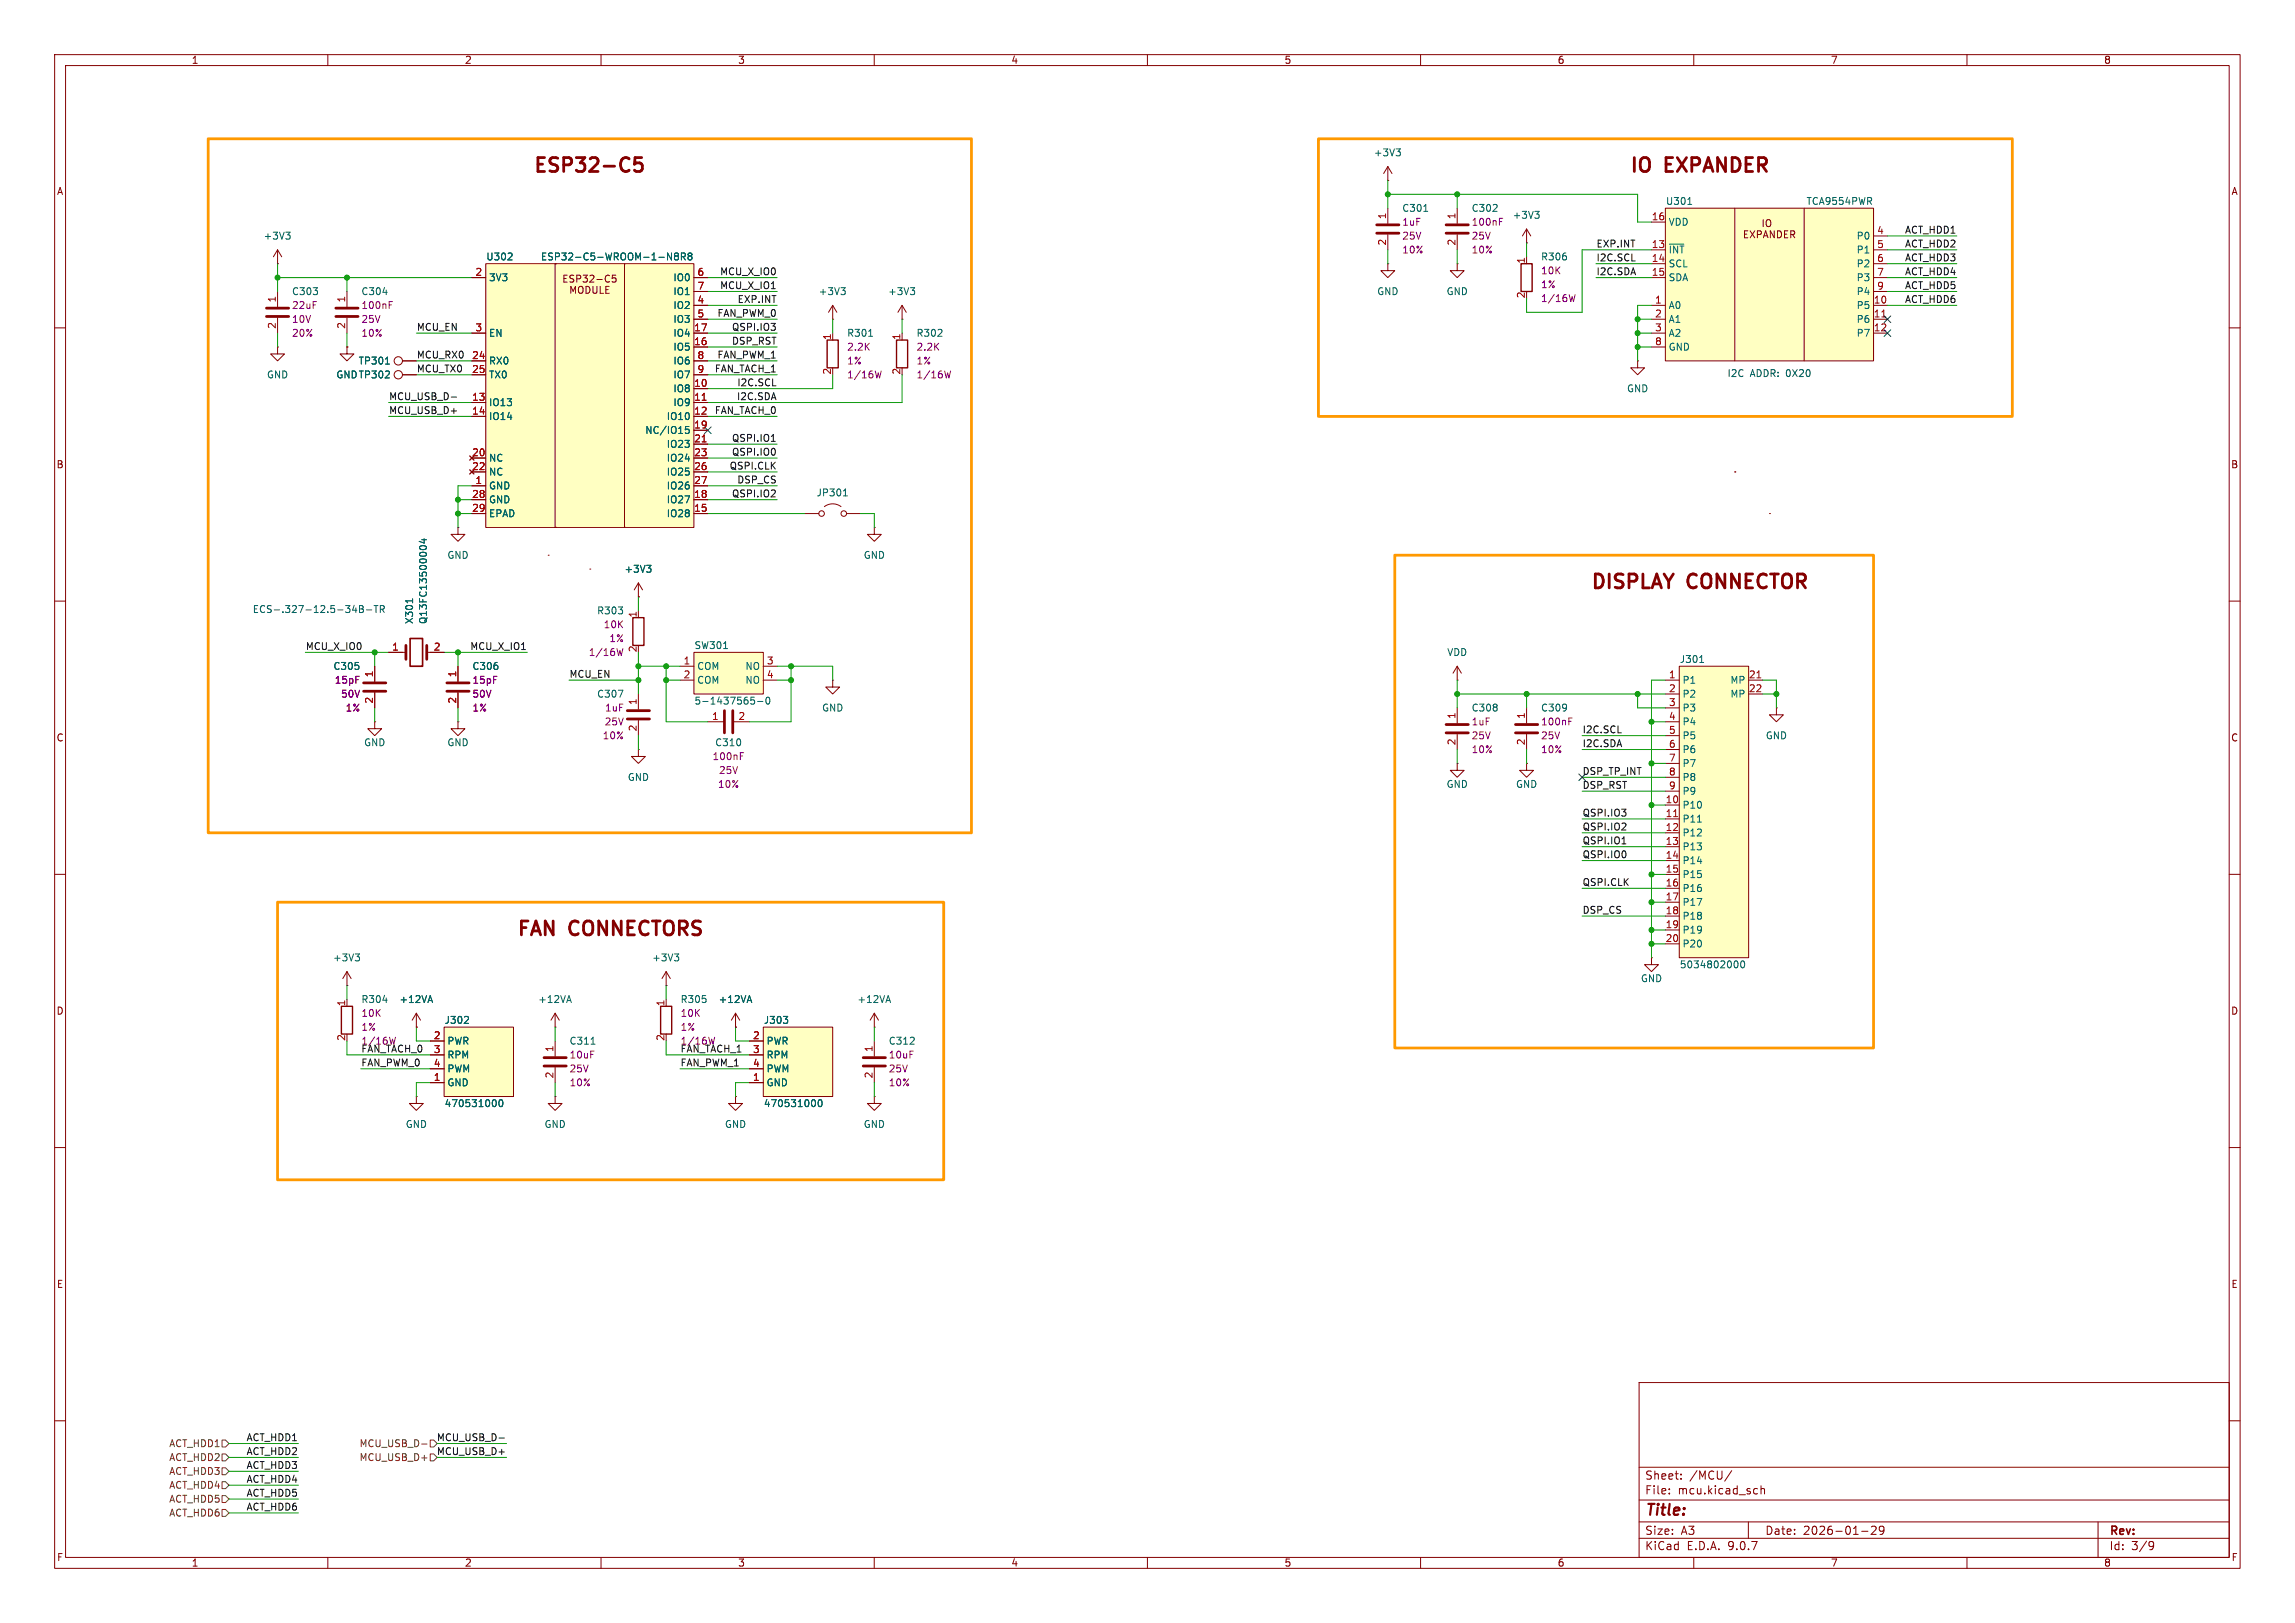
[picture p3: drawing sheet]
<svg xmlns="http://www.w3.org/2000/svg" width="297mm" height="210mm" viewBox="0 0 297 210" stroke-linecap="round" stroke-linejoin="round" font-family="sans-serif">
<defs><g id="words">
<g font-size="2.5" fill="#840000">
<text x="68.8" y="22.8">ESP32-C5</text>
<text x="210.7" y="22.8">IO</text>
<text x="215.5" y="22.8">EXPANDER</text>
<text x="205.7" y="76.7">DISPLAY</text>
<text x="218.4" y="76.7">CONNECTOR</text>
<text x="66.7" y="121.6">FAN</text>
<text x="73.7" y="121.6">CONNECTORS</text>
</g>
<text font-size="2" fill="#840000" x="212.8" y="196.5">Title:</text>
<g font-size="1.5" fill="#840000">
<text x="212.8" y="191.6">Sheet:</text>
<text x="218.6" y="191.6">/MCU/</text>
<text x="212.8" y="193.5">File:</text>
<text x="217.1" y="193.5">mcu.kicad_sch</text>
<text x="212.8" y="200.7">KiCad</text>
<text x="212.8" y="198.7">Size:</text>
<text x="217.5" y="198.7">A3</text>
<text x="218.3" y="200.7">E.D.A.</text>
<text x="223.7" y="200.7">9.0.7</text>
<text x="228.4" y="198.7">Date:</text>
<text x="233.3" y="198.7">2026-01-29</text>
<text x="272.9" y="198.9">Rev:</text>
<text x="272.9" y="200.7">Id:</text>
<text x="275.8" y="200.7">3/9</text>
</g>
<g font-size="1.3" fill="#840000">
<text x="24.7" y="8.4">1</text>
<text x="60.1" y="8.4">2</text>
<text x="95.5" y="8.4">3</text>
<text x="130.8" y="8.4">4</text>
<text x="166.2" y="8.4">5</text>
<text x="201.5" y="8.4">6</text>
<text x="236.9" y="8.4">7</text>
<text x="272.2" y="8.4">8</text>
<text x="7.3" y="25.4">A</text>
<text x="288.7" y="25.4">A</text>
<text x="226.3" y="30.2">EXPANDER</text>
<text x="7.2" y="60.7">B</text>
<text x="288.7" y="60.7">B</text>
<text x="7.2" y="96.1">C</text>
<text x="288.7" y="96.1">C</text>
<text x="7.2" y="131.4">D</text>
<text x="288.7" y="131.4">D</text>
<text x="7.3" y="166.8">E</text>
<text x="288.7" y="166.8">E</text>
<text x="7.3" y="202.1">F</text>
<text x="24.7" y="202.9">1</text>
<text x="60.1" y="202.9">2</text>
<text x="95.5" y="202.9">3</text>
<text x="130.8" y="202.9">4</text>
<text x="166.2" y="202.9">5</text>
<text x="201.5" y="202.9">6</text>
<text x="236.9" y="202.9">7</text>
<text x="272.2" y="202.9">8</text>
<text x="288.7" y="202.1">F</text>
</g>
<g font-size="1.3" fill="#006464">
<text x="177.7" y="20.4">+3V3</text>
<text x="181.4" y="27.6">C301</text>
<text x="190.4" y="27.6">C302</text>
<text x="195.7" y="28.4">+3V3</text>
<text x="215.5" y="26.7">U301</text>
<text x="215.9" y="29.3">VDD</text>
<text x="233.7" y="26.7">TCA9554PWR</text>
<text x="34.1" y="31.1">+3V3</text>
<text x="62.9" y="33.8">U302</text>
<text x="69.9" y="33.8">ESP32-C5-WROOM-1-N8R8</text>
<text x="199.4" y="33.8">R306</text>
<text x="215.9" y="32.9">~{INT}</text>
<text x="215.9" y="34.7">SCL</text>
<text x="240.2" y="31.1">P0</text>
<text x="240.2" y="32.9">P1</text>
<text x="240.2" y="34.7">P2</text>
<text x="37.7" y="38.3">C303</text>
<text x="46.7" y="38.3">C304</text>
<text x="63.2" y="36.5">3V3</text>
<text x="87.1" y="36.5">IO0</text>
<text x="87.1" y="38.3">IO1</text>
<text x="87.1" y="40.1">IO2</text>
<text x="87.1" y="41.9">IO3</text>
<text x="105.9" y="38.3">+3V3</text>
<text x="114.9" y="38.3">+3V3</text>
<text x="178.2" y="38.3">GND</text>
<text x="187.1" y="38.3">GND</text>
<text x="215.9" y="36.5">SDA</text>
<text x="215.9" y="40.1">A0</text>
<text x="215.9" y="41.9">A1</text>
<text x="240.2" y="36.5">P3</text>
<text x="240.2" y="38.3">P4</text>
<text x="240.2" y="40.1">P5</text>
<text x="240.2" y="41.9">P6</text>
<text x="46.3" y="47.3">TP301</text>
<text x="63.2" y="43.7">EN</text>
<text x="63.2" y="47.3">RX0</text>
<text x="87.1" y="43.7">IO4</text>
<text x="87.1" y="45.5">IO5</text>
<text x="87.1" y="47.3">IO6</text>
<text x="109.6" y="43.7">R301</text>
<text x="118.5" y="43.7">R302</text>
<text x="215.9" y="43.7">A2</text>
<text x="215.9" y="45.5">GND</text>
<text x="240.2" y="43.7">P7</text>
<text x="34.5" y="49.1">GND</text>
<text x="43.5" y="49.1">GNDTP302</text>
<text x="63.2" y="49.1">TX0</text>
<text x="63.2" y="52.7">IO13</text>
<text x="87.1" y="49.1">IO7</text>
<text x="87.1" y="50.9">IO8</text>
<text x="87.1" y="52.7">IO9</text>
<text x="210.5" y="50.9">GND</text>
<text x="63.2" y="54.5">IO14</text>
<text x="63.2" y="59.9">NC</text>
<text x="83.4" y="56.3">NC/IO15</text>
<text x="86.2" y="54.5">IO10</text>
<text x="86.2" y="58.1">IO23</text>
<text x="86.2" y="59.9">IO24</text>
<text x="63.2" y="61.7">NC</text>
<text x="63.2" y="63.5">GND</text>
<text x="63.2" y="65.3">GND</text>
<text x="86.2" y="61.7">IO25</text>
<text x="86.2" y="63.5">IO26</text>
<text x="86.2" y="65.3">IO27</text>
<text x="105.6" y="64.4">JP301</text>
<text x="63.2" y="67.1">EPAD</text>
<text x="86.2" y="67.1">IO28</text>
<text x="57.8" y="72.5">GND</text>
<text x="80.7" y="74.2">+3V3</text>
<text x="111.7" y="72.5">GND</text>
<text x="53.6" y="80.8" transform="rotate(-90 53.6 80.8)">X301</text>
<text x="55.4" y="80.8" transform="rotate(-90 55.4 80.8)">Q13FC13500004</text>
<text x="77.2" y="79.6">R303</text>
<text x="43.1" y="86.8">C305</text>
<text x="61.1" y="86.8">C306</text>
<text x="89.8" y="84.1">SW301</text>
<text x="90.2" y="86.8">COM</text>
<text x="90.2" y="88.6">COM</text>
<text x="96.4" y="86.8">NO</text>
<text x="96.4" y="88.6">NO</text>
<text x="187.2" y="85">VDD</text>
<text x="217.3" y="85.9">J301</text>
<text x="217.7" y="88.6">P1</text>
<text x="223.9" y="88.6">MP</text>
<text x="77.2" y="90.4">C307</text>
<text x="89.8" y="91.3">5-1437565-0</text>
<text x="106.3" y="92.2">GND</text>
<text x="190.4" y="92.2">C308</text>
<text x="199.4" y="92.2">C309</text>
<text x="217.7" y="90.4">P2</text>
<text x="217.7" y="92.2">P3</text>
<text x="217.7" y="94">P4</text>
<text x="217.7" y="95.8">P5</text>
<text x="223.9" y="90.4">MP</text>
<text x="228.4" y="95.8">GND</text>
<text x="47.1" y="96.7">GND</text>
<text x="57.8" y="96.7">GND</text>
<text x="81.2" y="101.2">GND</text>
<text x="92.5" y="96.7">C310</text>
<text x="217.7" y="97.6">P6</text>
<text x="217.7" y="99.4">P7</text>
<text x="217.7" y="101.2">P8</text>
<text x="187.1" y="102.1">GND</text>
<text x="196.1" y="102.1">GND</text>
<text x="217.7" y="103">P9</text>
<text x="217.7" y="104.8">P10</text>
<text x="217.7" y="106.6">P11</text>
<text x="217.7" y="108.4">P12</text>
<text x="217.7" y="110.2">P13</text>
<text x="217.7" y="112">P14</text>
<text x="217.7" y="113.8">P15</text>
<text x="217.7" y="115.6">P16</text>
<text x="217.7" y="117.4">P17</text>
<text x="217.7" y="119.1">P18</text>
<text x="43" y="124.5">+3V3</text>
<text x="84.3" y="124.5">+3V3</text>
<text x="217.3" y="125.4">5034802000</text>
<text x="217.7" y="120.9">P19</text>
<text x="217.7" y="122.7">P20</text>
<text x="46.7" y="129.9">R304</text>
<text x="51.6" y="129.9">+12VA</text>
<text x="69.6" y="129.9">+12VA</text>
<text x="88" y="129.9">R305</text>
<text x="92.9" y="129.9">+12VA</text>
<text x="110.9" y="129.9">+12VA</text>
<text x="212.3" y="127.2">GND</text>
<text x="57.5" y="132.6">J302</text>
<text x="57.8" y="135.3">PWR</text>
<text x="57.8" y="137.1">RPM</text>
<text x="73.6" y="135.3">C311</text>
<text x="98.8" y="132.6">J303</text>
<text x="99.1" y="135.3">PWR</text>
<text x="99.1" y="137.1">RPM</text>
<text x="115" y="135.3">C312</text>
<text x="57.5" y="143.4">470531000</text>
<text x="57.8" y="138.9">PWM</text>
<text x="57.8" y="140.7">GND</text>
<text x="98.8" y="143.4">470531000</text>
<text x="99.1" y="138.9">PWM</text>
<text x="99.1" y="140.7">GND</text>
<text x="52.4" y="146.1">GND</text>
<text x="70.4" y="146.1">GND</text>
<text x="93.7" y="146.1">GND</text>
<text x="111.7" y="146.1">GND</text>
</g>
<g font-size="1.3" fill="#a90000">
<text x="179.4" y="28.4" transform="rotate(-90 179.4 28.4)">1</text>
<text x="188.4" y="28.4" transform="rotate(-90 188.4 28.4)">1</text>
<text x="213.7" y="28.6">16</text>
<text x="61.5" y="35.7">2</text>
<text x="90.2" y="35.7">6</text>
<text x="179.4" y="31.8" transform="rotate(-90 179.4 31.8)">2</text>
<text x="188.4" y="31.8" transform="rotate(-90 188.4 31.8)">2</text>
<text x="197.4" y="34.2" transform="rotate(-90 197.4 34.2)">1</text>
<text x="213.7" y="32.1">13</text>
<text x="213.7" y="33.9">14</text>
<text x="213.7" y="35.7">15</text>
<text x="242.9" y="30.4">4</text>
<text x="242.9" y="32.1">5</text>
<text x="242.9" y="33.9">6</text>
<text x="242.9" y="35.7">7</text>
<text x="35.7" y="39.2" transform="rotate(-90 35.7 39.2)">1</text>
<text x="44.7" y="39.2" transform="rotate(-90 44.7 39.2)">1</text>
<text x="90.2" y="37.5">7</text>
<text x="90.2" y="39.3">4</text>
<text x="90.2" y="41.1">5</text>
<text x="197.4" y="38.7" transform="rotate(-90 197.4 38.7)">2</text>
<text x="214.1" y="39.3">1</text>
<text x="214.1" y="41.1">2</text>
<text x="242.4" y="39.3">10</text>
<text x="242.4" y="41.1">11</text>
<text x="242.9" y="37.5">9</text>
<text x="35.7" y="42.6" transform="rotate(-90 35.7 42.6)">2</text>
<text x="44.7" y="42.6" transform="rotate(-90 44.7 42.6)">2</text>
<text x="61" y="46.5">24</text>
<text x="61.5" y="42.9">3</text>
<text x="89.8" y="42.9">17</text>
<text x="89.8" y="44.7">16</text>
<text x="90.2" y="46.5">8</text>
<text x="107.6" y="44.1" transform="rotate(-90 107.6 44.1)">1</text>
<text x="116.6" y="44.1" transform="rotate(-90 116.6 44.1)">1</text>
<text x="214.1" y="42.9">3</text>
<text x="214.1" y="44.7">8</text>
<text x="242.4" y="42.9">12</text>
<text x="61" y="48.3">25</text>
<text x="61" y="51.9">13</text>
<text x="61" y="53.7">14</text>
<text x="89.8" y="50.1">10</text>
<text x="89.8" y="51.9">11</text>
<text x="89.8" y="53.7">12</text>
<text x="90.2" y="48.3">9</text>
<text x="107.6" y="48.5" transform="rotate(-90 107.6 48.5)">2</text>
<text x="116.6" y="48.5" transform="rotate(-90 116.6 48.5)">2</text>
<text x="61" y="59.1">20</text>
<text x="89.8" y="55.5">19</text>
<text x="89.8" y="57.3">21</text>
<text x="89.8" y="59.1">23</text>
<text x="61" y="60.9">22</text>
<text x="61" y="64.5">28</text>
<text x="61.5" y="62.7">1</text>
<text x="89.8" y="60.9">26</text>
<text x="89.8" y="62.7">27</text>
<text x="89.8" y="64.5">18</text>
<text x="61" y="66.3">29</text>
<text x="89.8" y="66.3">15</text>
<text x="82.4" y="80" transform="rotate(-90 82.4 80)">1</text>
<text x="48.3" y="87.7" transform="rotate(-90 48.3 87.7)">1</text>
<text x="50.7" y="84.2">1</text>
<text x="56.1" y="84.2">2</text>
<text x="59.1" y="87.7" transform="rotate(-90 59.1 87.7)">1</text>
<text x="82.4" y="84.5" transform="rotate(-90 82.4 84.5)">2</text>
<text x="88.4" y="86">1</text>
<text x="88.4" y="87.8">2</text>
<text x="99.2" y="86">3</text>
<text x="99.2" y="87.8">4</text>
<text x="215.9" y="87.8">1</text>
<text x="215.9" y="89.6">2</text>
<text x="226.3" y="87.8">21</text>
<text x="226.3" y="89.6">22</text>
<text x="48.3" y="91.1" transform="rotate(-90 48.3 91.1)">2</text>
<text x="59.1" y="91.1" transform="rotate(-90 59.1 91.1)">2</text>
<text x="82.4" y="94.7" transform="rotate(-90 82.4 94.7)">2</text>
<text x="82.4" y="91.3" transform="rotate(-90 82.4 91.3)">1</text>
<text x="92.1" y="93.2">1</text>
<text x="95.5" y="93.2">2</text>
<text x="188.4" y="93.1" transform="rotate(-90 188.4 93.1)">1</text>
<text x="197.4" y="93.1" transform="rotate(-90 197.4 93.1)">1</text>
<text x="215.9" y="91.4">3</text>
<text x="215.9" y="93.2">4</text>
<text x="215.9" y="95">5</text>
<text x="188.4" y="96.5" transform="rotate(-90 188.4 96.5)">2</text>
<text x="197.4" y="96.5" transform="rotate(-90 197.4 96.5)">2</text>
<text x="215.9" y="96.8">6</text>
<text x="215.9" y="98.6">7</text>
<text x="215.9" y="100.4">8</text>
<text x="215.5" y="104">10</text>
<text x="215.5" y="105.8">11</text>
<text x="215.5" y="107.6">12</text>
<text x="215.9" y="102.2">9</text>
<text x="215.5" y="109.4">13</text>
<text x="215.5" y="111.2">14</text>
<text x="215.5" y="113">15</text>
<text x="215.5" y="114.8">16</text>
<text x="215.5" y="116.6">17</text>
<text x="215.5" y="118.4">18</text>
<text x="215.5" y="120.2">19</text>
<text x="215.5" y="121.9">20</text>
<text x="44.7" y="130.3" transform="rotate(-90 44.7 130.3)">1</text>
<text x="86" y="130.3" transform="rotate(-90 86 130.3)">1</text>
<text x="44.7" y="134.8" transform="rotate(-90 44.7 134.8)">2</text>
<text x="56.1" y="134.5">2</text>
<text x="56.1" y="136.3">3</text>
<text x="71.7" y="136.2" transform="rotate(-90 71.7 136.2)">1</text>
<text x="86" y="134.8" transform="rotate(-90 86 134.8)">2</text>
<text x="97.4" y="134.5">2</text>
<text x="97.4" y="136.3">3</text>
<text x="113" y="136.2" transform="rotate(-90 113 136.2)">1</text>
<text x="56.1" y="138.1">4</text>
<text x="56.1" y="139.9">1</text>
<text x="71.7" y="139.6" transform="rotate(-90 71.7 139.6)">2</text>
<text x="97.4" y="138.1">4</text>
<text x="97.4" y="139.9">1</text>
<text x="113" y="139.6" transform="rotate(-90 113 139.6)">2</text>
</g>
<g font-size="1.3" fill="#840084">
<text x="181.4" y="29.3">1uF</text>
<text x="190.4" y="29.3">100nF</text>
<text x="181.4" y="31.1">25V</text>
<text x="181.4" y="32.9">10%</text>
<text x="190.4" y="31.1">25V</text>
<text x="190.4" y="32.9">10%</text>
<text x="199.4" y="35.6">10K</text>
<text x="37.7" y="41.9">10V</text>
<text x="37.7" y="40.1">22uF</text>
<text x="46.7" y="40.1">100nF</text>
<text x="46.7" y="41.9">25V</text>
<text x="199.4" y="37.4">1%</text>
<text x="199.4" y="39.2">1/16W</text>
<text x="37.7" y="43.7">20%</text>
<text x="46.7" y="43.7">10%</text>
<text x="109.6" y="47.3">1%</text>
<text x="109.6" y="45.5">2.2K</text>
<text x="118.5" y="47.3">1%</text>
<text x="118.5" y="45.5">2.2K</text>
<text x="109.6" y="49.1">1/16W</text>
<text x="118.5" y="49.1">1/16W</text>
<text x="78.1" y="81.4">10K</text>
<text x="78.8" y="83.2">1%</text>
<text x="43.3" y="88.6">15pF</text>
<text x="61.1" y="88.6">15pF</text>
<text x="76.1" y="85">1/16W</text>
<text x="44.1" y="90.4">50V</text>
<text x="44.7" y="92.2">1%</text>
<text x="61.1" y="92.2">1%</text>
<text x="61.1" y="90.4">50V</text>
<text x="77.9" y="95.8">10%</text>
<text x="78.2" y="94">25V</text>
<text x="78.2" y="92.2">1uF</text>
<text x="190.4" y="94">1uF</text>
<text x="190.4" y="95.8">25V</text>
<text x="199.4" y="94">100nF</text>
<text x="199.4" y="95.8">25V</text>
<text x="92.1" y="98.5">100nF</text>
<text x="93" y="100.3">25V</text>
<text x="190.4" y="97.6">10%</text>
<text x="199.4" y="97.6">10%</text>
<text x="92.9" y="102.1">10%</text>
<text x="46.7" y="131.7">10K</text>
<text x="88" y="131.7">10K</text>
<text x="46.7" y="133.5">1%</text>
<text x="73.6" y="137.1">10uF</text>
<text x="88" y="133.5">1%</text>
<text x="115" y="137.1">10uF</text>
<text x="73.6" y="138.9">25V</text>
<text x="73.6" y="140.7">10%</text>
<text x="115" y="138.9">25V</text>
<text x="115" y="140.7">10%</text>
</g>
<g font-size="1.3" fill="#0f0f0f">
<text x="93.1" y="35.7">MCU_X_IO0</text>
<text x="206.5" y="33.9">I2C.SCL</text>
<text x="206.5" y="32.1">EXP.INT</text>
<text x="206.5" y="35.7">I2C.SDA</text>
<text x="246.5" y="30.3">ACT_HDD1</text>
<text x="246.5" y="35.7">ACT_HDD4</text>
<text x="246.5" y="33.9">ACT_HDD3</text>
<text x="246.5" y="32.1">ACT_HDD2</text>
<text x="92.8" y="41.1">FAN_PWM_0</text>
<text x="93.1" y="37.5">MCU_X_IO1</text>
<text x="95.4" y="39.3">EXP.INT</text>
<text x="246.5" y="39.3">ACT_HDD6</text>
<text x="246.5" y="37.5">ACT_HDD5</text>
<text x="53.9" y="46.4">MCU_RX0</text>
<text x="53.9" y="42.9">MCU_EN</text>
<text x="92.8" y="46.4">FAN_PWM_1</text>
<text x="94.7" y="42.9">QSPI.IO3</text>
<text x="94.7" y="44.7">DSP_RST</text>
<text x="50.3" y="51.8">MCU_USB_D-</text>
<text x="50.3" y="53.6">MCU_USB_D+</text>
<text x="53.9" y="48.2">MCU_TX0</text>
<text x="92.4" y="48.2">FAN_TACH_1</text>
<text x="92.4" y="53.6">FAN_TACH_0</text>
<text x="95.3" y="51.8">I2C.SDA</text>
<text x="95.3" y="50">I2C.SCL</text>
<text x="94.7" y="59">QSPI.IO0</text>
<text x="94.7" y="57.2">QSPI.IO1</text>
<text x="94.4" y="60.8">QSPI.CLK</text>
<text x="94.7" y="64.4">QSPI.IO2</text>
<text x="95.3" y="62.6">DSP_CS</text>
<text x="39.5" y="84.2">MCU_X_IO0</text>
<text x="60.8" y="84.2">MCU_X_IO1</text>
<text x="73.6" y="87.8">MCU_EN</text>
<text x="204.7" y="94.9">I2C.SCL</text>
<text x="204.7" y="96.7">I2C.SDA</text>
<text x="204.7" y="100.3">DSP_TP_INT</text>
<text x="204.7" y="105.7">QSPI.IO3</text>
<text x="204.7" y="107.5">QSPI.IO2</text>
<text x="204.7" y="102.1">DSP_RST</text>
<text x="204.7" y="109.3">QSPI.IO1</text>
<text x="204.7" y="111.1">QSPI.IO0</text>
<text x="204.7" y="114.7">QSPI.CLK</text>
<text x="204.7" y="118.3">DSP_CS</text>
<text x="46.7" y="136.2">FAN_TACH_0</text>
<text x="46.7" y="135.3">1/16W</text>
<text x="88" y="136.2">FAN_TACH_1</text>
<text x="88" y="135.3">1/16W</text>
<text x="46.7" y="138">FAN_PWM_0</text>
<text x="88" y="138">FAN_PWM_1</text>
<text x="31.8" y="186.5">ACT_HDD1</text>
<text x="31.8" y="191.9">ACT_HDD4</text>
<text x="31.8" y="188.3">ACT_HDD2</text>
<text x="31.8" y="190.1">ACT_HDD3</text>
<text x="56.5" y="188.3">MCU_USB_D+</text>
<text x="56.5" y="186.5">MCU_USB_D-</text>
<text x="31.8" y="193.7">ACT_HDD5</text>
<text x="31.8" y="195.5">ACT_HDD6</text>
</g>
<g font-size="1.3" fill="#0000c2">
<text x="223.5" y="48.9">I2C</text>
<text x="226.5" y="48.9">ADDR: 0X20</text>
<text x="32.6" y="79.5">ECS-.327-12.5-34B-TR</text>
</g>
<g font-size="1.3" fill="#725600">
<text x="21.8" y="189.2">ACT_HDD2</text>
<text x="21.8" y="187.4">ACT_HDD1</text>
<text x="21.8" y="191">ACT_HDD3</text>
<text x="46.5" y="189.2">MCU_USB_D+</text>
<text x="46.5" y="187.4">MCU_USB_D-</text>
<text x="21.8" y="194.6">ACT_HDD5</text>
<text x="21.8" y="192.8">ACT_HDD4</text>
<text x="21.8" y="196.4">ACT_HDD6</text>
</g>
</g></defs>
<g fill="none" stroke="#840000" stroke-width=".13">
<path d="M7.1 7.1h282.8v195.8h-282.8zM8.5 8.5h280v193h-280zM42.4 7.1v1.4M77.8 7.1v1.4M113.1 7.1v1.4M148.5 7.1v1.4M183.8 7.1v1.4M219.2 7.1v1.4M254.6 7.1v1.4M7.1 42.4h1.4M288.5 42.4h1.4M7.1 77.8h1.4"/>
<path d="M288.5 77.8h1.4M7.1 113.1h1.4M288.5 113.1h1.4M113.1 134.7v2M113.1 138.1v2M7.1 148.5h1.4M288.5 148.5h1.4M212.1 178.9h76.4v22.6h-76.4zM7.1 183.8h1.4M212.1 199h76.4M212.1 196.9h76.4M212.1 194.1h76.4"/>
<path d="M212.1 189.9h76.4M216 193.2v.1M216 192.7v.1M217.5 191.3v.1M217.5 190.7v.1M224.1 190.3l-.9 1.4M226.3 196.9v2.1M227.1 192.6l.3 .1M227.4 193.3h-.3M227.9 192.7l.1-.1 .3 .1 .1 .6M227.9 192.2v1.1M240.9 198.1h.8"/>
<path d="M242.2 197.6l.4-.1 .1 .1 .1 .2-.7 .7h.7M243.8 197.9l-.2 .2h-.2l-.2-.2 .1-.4h.3l.2 .1a.7 .7 0 0 1-.3 .9h-.2M271.5 196.9v4.6M278.3 199.5l.4 .1a.7 .7 0 0 1-.3 .9h-.2M278.7 199.9l-.2 .2h-.2M288.5 183.8h1.4M42.4 201.5v1.4M77.8 201.5v1.4M113.1 201.5v1.4M148.5 201.5v1.4M183.8 201.5v1.4M219.2 201.5v1.4"/>
<path d="M254.6 201.5v1.4"/>
</g>
<path d="M111.7 136.9h2.9M111.7 137.9h2.9" fill="none" stroke="#840000" stroke-width=".36"/>
<path d="M62.9 34.1h26.9v34.1h-26.9z" fill="#ffffc2"/>
<g fill="none" stroke="#840000" stroke-width=".13">
<path d="M35.9 34.1h.1M35.9 32.3l-.5 .9M35.9 32.3l.6 .9M35.9 32.3v1.8M35.9 37.7v2M61.1 35.9h1.8M62.9 34.1h26.9v34.1h-26.9zM71.8 34.1v34.1M73 36h.3M73.4 35.6h-.4v.9h.4M73.9 38v-.9l.3 .6 .3-.6v.9M74.3 35.6h-.4l-.1 .1v.2l.4 .2 .1 .2-.2 .2h-.4"/>
<path d="M74.6 36.1l.5-.1 .1-.1-.1-.2-.5-.1v.9M75 37.1h.1a.3 .3 0 0 1 .4 .3v.3a.3 .3 0 0 1-.3 .3 .3 .3 0 0 1-.3-.3v-.3zM75.5 35.6h.5l-.3 .3 .3 .1v.4l-.2 .1-.3-.1M75.8 37.1a.45 .45 0 0 1 .6 .4 .45 .45 0 0 1-.6 .5zM76.4 35.7l.3-.1 .2 .3-.6 .6h.6M76.7 37.1v.7l.2 .2 .3-.1v-.1v-.7M77.2 36.2h.7M77.7 37.1v.9h.4M78.4 37.5h.3M78.8 37.1h-.4v.9h.4M78.9 35.7a.43 .43 0 0 0-.6 .3 .43 .43 0 0 0 .4 .5l.2-.1M79.7 35.6h-.4l-.1 .4 .1-.1 .3 .1 .1 .1v.3l-.1 .1-.4-.1"/>
<path d="M80.8 34.1v34.1M89.8 35.9h1.8M89.8 37.7h1.8M89.8 39.5h1.8M107.8 39.5l-.6 .9M107.8 39.5l.5 .9M107.8 39.5v1.8M35.9 44.9v.9h.9l-.9 .9-.9-.9h.9M35.9 44.9h.1M35.9 41.1v2M44.9 44.9v.9h.9l-.9 .9-.9-.9h.9M44.9 44.9h.1"/>
<path d="M61.1 43.1h1.8M61.1 46.7h1.8M61.1 48.5h1.8M61.1 52.1h1.8M61.1 53.9h1.8M61.1 59.3h1.8M89.8 43.1h1.8M89.8 46.7h1.8M89.8 48.5h1.8M89.8 52.1h1.8M89.8 53.9h1.8M89.8 59.3h1.8"/>
<path d="M89.8 41.3h1.8M89.8 44.9h1.8M89.8 50.3h1.8M89.8 55.7h1.8M89.8 57.5h1.8M107.8 41.3h.1M59.3 68.2v.9h.9l-.9 .9-.9-.9h.9M59.3 68.2h.1M60.8 60.8l.5 .5M61.1 61.1h1.8M61.1 62.9h1.8M61.1 64.7h1.8"/>
<path d="M61.1 66.5h1.8M61.3 60.8l-.5 .5M70.9 71.8h.1M71.8 68.2h.1M76.3 73.6h.1M89.8 61.1h1.8M89.8 62.9h1.8M89.8 64.7h1.8M89.8 66.5h1.8M48.5 86.2v2M48.5 89.6v2M50.3 84.4h2.2"/>
<path d="M55.2 84.4h2.3M113.1 141.9v.9h-.8l.8 .9 .9-.9h-.9M113.1 141.9h.1"/>
</g>
<path d="M90.9 51.8h.5M90.9 57.2h.5" fill="none" stroke="#a90000" stroke-width=".13"/>
<g fill="none" stroke="#006464" stroke-width=".13">
<path d="M37 30h.5l-.3 .4M37.4 30.4l.1 .2v.2l-.1 .1M65.7 33.6h.6M66.2 32.8v.3M86.4 32.7l.5 .9v-.9M87.5 33.1l-.2 .2v.3h.2h.2l.1-.1v-.2l-.2-.2M87.5 33.1l-.2-.1 .2-.3h.1l.2 .2-.2 .2M87.5 33.1h.1M88.2 33.2h.4l.1-.2v-.2l-.5-.1v.9M88.4 33.2l.3 .4M89.2 33.1l-.2 .2 .1 .3h.1h.3l.1-.1v-.2l-.2-.2M89.2 33.1l-.2-.1 .2-.3h.2l.2 .2-.2 .2"/>
<path d="M89.2 33.1h.2M108.8 37.2h.6l-.3 .4M109.2 37.6l.2 .1v.3l-.2 .1M89.2 55.2h-.5v.4l.1-.1 .3 .1 .1 .1v.3l-.2 .1-.3-.1M53.4 77.5v.5M54.3 70.9a.48 .48 0 0 1 .4-.3 .48 .48 0 0 1 .5 .3M54.6 69.8h.6M54.9 69.7v.6l-.7-.2"/>
</g>
<path d="M34.5 39.9h2.9M34.5 40.9h2.9M47.1 88.4h2.8M47.1 89.4h2.8M52.5 83.5v1.8M55.2 83.5v1.8" fill="none" stroke="#840000" stroke-width=".36"/>
<path d="M53.1 82.6h1.6v3.6h-1.6z" fill="none" stroke="#840000" stroke-width=".22"/>
<path d="M98.8 132.9h9v9h-9z" fill="#ffffc2"/>
<g fill="none" stroke="#840000" stroke-width=".13">
<path d="M52.1 46.7h1.8M44.9 129.3v.9M53.9 132.9h.1M53.9 131.1l-.6 .9M53.9 131.1l.5 .9M53.9 131.1v1.8M95.2 132.9h.1M95.2 131.1l-.6 .9M95.2 131.1l.5 .9M95.2 131.1v1.8M97 134.7h1.8M97 136.5h1.8"/>
<path d="M97 138.3h1.8M98.8 132.9h9v9h-9zM113.1 132.9h.1M113.1 131.1l-.5 .9M113.1 131.1l.6 .9M113.1 131.1v1.8M53.9 141.9v.9h-.9l.9 .9 .9-.9h-.9M53.9 141.9h.1M97 140.1h1.8"/>
<circle cx="51.5" cy="46.7" r=".54"/>
</g>
<path d="M49.9 47.1h.5M49.6 129.4h.5M55.5 129.5h.4M55.7 128.8l.3 .9M96.8 129.5h.4M97 128.8l.3 .9M101.4 131.5h.5l-.3 .4M101.9 131.9v.1v.4M114.7 129.5h.5M114.9 128.8l.3 .9M105.4 142.3l.1 .3-.1 .5M106 142.4l.1-.1a.48 .48 0 0 1 .3 .4 .48 .48 0 0 1-.3 .5l-.2-.3z" fill="none" stroke="#006464" stroke-width=".13"/>
<path d="M44.2 130.2h1.4v3.6h-1.4z" fill="none" stroke="#840000" stroke-width=".18"/>
<path d="M51.2 134.2l-.2 .9-.2-.6-.2 .6" fill="none" stroke="#840084" stroke-width=".13"/>
<path d="M57.5 132.9h9v9h-9z" fill="#ffffc2"/>
<g fill="none" stroke="#840000" stroke-width=".13">
<path d="M179.6 34.1v.9h.9l-.9 .9-.9-.9h.9M179.6 34.1h.1M179.6 23.3h.1M179.6 21.6v1.7M179.6 26.9v2M179.6 30.4v1.9M179.6 21.6l-.5 .9M179.6 21.6l.5 .9M188.6 34.1v.9h.9l-.9 .9-.9-.9h.9M188.6 34.1h.1M188.6 26.9v2M188.6 30.4v1.9"/>
<path d="M197.6 31.4h.1M197.6 29.6v1.8M197.6 33.2v.9M197.6 29.6l-.6 .9M197.6 29.6l.5 .9M211.9 46.7v.9h.9l-.9 .9-.9-.9h.9M211.9 46.7h.1M197.6 98.8v.9h-.9l.9 .9 .9-.9h-.9M197.6 98.8h.1M44.9 127.5h.1M44.9 125.7l-.5 .9M44.9 125.7l.5 .9"/>
<path d="M44.9 125.7v1.8M55.7 134.7h1.8M55.7 136.5h1.8M55.7 138.3h1.8M57.5 132.9h9v9h-9zM71.8 132.9h.1M71.8 131.1l-.5 .9M71.8 131.1l.6 .9M71.8 131.1v1.8M71.8 134.7v2M71.8 138.1v2M86.2 127.5h.1"/>
<path d="M86.2 125.7l-.5 .9M86.2 125.7l.5 .9M86.2 125.7v1.8M55.7 140.1h1.8"/>
</g>
<g fill="none" stroke="#006464" stroke-width=".13">
<path d="M180.7 19.3h.5l-.3 .3M181.1 19.6l.1 .2v.2l-.1 .2M184.3 27.3h.5M198.6 27.3h.6l-.3 .4M199 27.7l.2 .2v.2l-.2 .1M46 123.4h.5l-.3 .4M46.4 123.8l.1 .1v.3l-.1 .1M60.5 131.6l.1 .1v.2l-.5 .5h.5M73.4 129.5h.5M73.6 128.8l.3 .9M76.5 135.1h.5M87.3 123.4h.5l-.3 .4"/>
<path d="M87.7 123.8l.1 .1v.3l-.1 .1M64.1 142.3l.1 .3-.1 .5M64.6 142.4l.2-.1a.48 .48 0 0 1 .3 .4 .48 .48 0 0 1-.3 .5l-.2-.3z"/>
</g>
<path d="M178.2 29.1h2.8M178.2 30.2h2.8M187.1 29.1h2.9M187.1 30.2h2.9M70.4 136.9h2.9M70.4 137.9h2.9" fill="none" stroke="#840000" stroke-width=".36"/>
<path d="M194 28.7h.3M194 28.2h.5M203.8 38.1l-.2 .9-.1-.6-.2 .6" fill="none" stroke="#840084" stroke-width=".13"/>
<path d="M196.8 34.1h1.5v3.6h-1.5z" fill="none" stroke="#840000" stroke-width=".18"/>
<path d="M215.5 26.9h27v19.8h-27z" fill="#ffffc2"/>
<g fill="none" stroke="#840000" stroke-width=".13">
<path d="M213.7 28.7h1.8M213.7 32.3h1.8M213.7 34.1h1.8M213.7 35.9h1.8M213.7 39.5h1.8M215.5 26.9h27v19.8h-27zM224.5 26.9v19.8M225.8 30.3h.3M226.2 29.9h-.4v.9h.4M226.5 29.9l.6 .9M227.1 29.9l-.6 .9M227.4 29.9v.9"/>
<path d="M228.2 28.4v.9M228.2 30.8l.3-.9 .3 .9M228.6 29v-.3a.3 .3 0 0 1 .3-.3 .3 .3 0 0 1 .3 .3v.3M229.6 29.9v.9l-.5-.9v.9M230 29.9v.9l.5-.2M230.9 29.9v.9h.5M231.7 29.9v.9M232 30.3l.3 .5M233.5 26.9v19.8M242.5 32.3h1.8M242.5 34.1h1.8M242.5 35.9h1.8"/>
<path d="M242.5 39.5h1.8M242.5 30.5h1.8M242.5 37.7h1.8M52.1 48.5h1.8M213.7 41.3h1.8M213.7 43.1h1.8M213.7 44.9h1.8M242.5 41.3h1.8M242.5 43.1h1.8M224.5 61.1h.1M229 66.5h.1M188.6 98.8v.9h-.9l.9 .9 .9-.9h-.9"/>
<path d="M188.6 98.8h.1M188.6 88h.1M188.6 86.2l.5 .9M188.6 86.2l-.6 .9M188.6 86.2v1.8M188.6 91.6v2M188.6 95v2M197.6 91.6v2M197.6 95v2M229.9 91.6v.9h-.9l.9 .9 .9-.9h-.9M229.9 91.6h.1"/>
<circle cx="51.5" cy="48.5" r=".54"/>
</g>
<path d="M216 31.6h1.9M218.4 26.5h.5" fill="none" stroke="#006464" stroke-width=".13"/>
<path d="M243.5 41h.5" fill="none" stroke="#a90000" stroke-width=".13"/>
<path d="M187.1 93.8h2.9M187.1 94.8h2.9M196.1 93.8h2.9M196.1 94.8h2.9" fill="none" stroke="#840000" stroke-width=".36"/>
<path d="M203 93.3h.3M203 92.9h.5" fill="none" stroke="#840084" stroke-width=".13"/>
<path d="M217.3 86.2h9v37.7h-9z" fill="#ffffc2"/>
<g fill="none" stroke="#840000" stroke-width=".13">
<path d="M44.9 37.7v2M44.9 41.1v2M82.6 77.2h.1M82.6 75.4v1.8M82.6 79v.9M82.6 75.4l.6 .9M82.6 75.4l-.5 .9M48.5 93.4v.9h-.9l.9 .9 .9-.9h-.9M48.5 93.4h.1M59.3 93.4v.9h-.9l.9 .9 .9-.9h-.9M59.3 93.4h.1M59.3 86.2v2"/>
<path d="M59.3 89.6v2M82.6 97v.9h.9l-.9 .9-.9-.9h.9M82.6 97h.1M82.6 89.8v2M82.6 93.2v2M215.5 88h1.8M215.5 89.8h1.8M215.5 91.6h1.8M215.5 93.4h1.8M215.5 95.2h1.8M215.5 97h1.8M215.5 98.8h1.8"/>
<path d="M217.3 86.2h9v37.7h-9zM226.3 88h1.8M226.3 89.8h1.8M215.5 100.6h1.8M215.5 102.4h1.8M215.5 104.2h1.8M215.5 106h1.8M215.5 107.8h1.8M215.5 109.6h1.8M215.5 111.4h1.8M215.5 113.1h1.8M215.5 114.9h1.8"/>
<path d="M215.5 116.7h1.8M215.5 118.5h1.8M86.2 129.3v.9M213.7 123.9v.9h-.9l.9 .9 .9-.9h-.9M213.7 123.9h.1M215.5 120.3h1.8M215.5 122.1h1.8M71.8 141.9v.9h-.9l.9 .9 .9-.9h-.9M71.8 141.9h.1M95.2 141.9v.9h-.9l.9 .9 .9-.9h-.9M95.2 141.9h.1"/>
</g>
<path d="M49.6 37.8h.5M83.7 73.1h.5l-.3 .4M84.1 73.5l.1 .2v.2l-.1 .1M80 89.3h.6l-.4 .9M220 85.7h.5M219.7 106.4h.5M224.6 124.3a.48 .48 0 0 1 .3 .5 .48 .48 0 0 1-.3 .4M225.3 124.4l.2-.1a.48 .48 0 0 1 .3 .5 .48 .48 0 0 1-.3 .4l-.2-.3z" fill="none" stroke="#006464" stroke-width=".13"/>
<path d="M227.4 87.7h.5M216.6 105.7h.5" fill="none" stroke="#a90000" stroke-width=".13"/>
<path d="M43.5 39.9h2.8M43.5 40.9h2.8M57.8 88.4h2.9M57.8 89.4h2.9M81.2 92h2.9M81.2 93h2.9" fill="none" stroke="#840000" stroke-width=".36"/>
<path d="M50.4 39.5h.3M50.4 39h.4M80.6 83.9l-.2 .9-.2-.6-.1 .6M92.5 134.2l-.2 .9-.2-.6-.2 .6" fill="none" stroke="#840084" stroke-width=".13"/>
<path d="M81.9 79.9h1.4v3.6h-1.4zM85.5 130.2h1.4v3.6h-1.4z" fill="none" stroke="#840000" stroke-width=".18"/>
<path d="M89.8 84.4h9v5.4h-9z" fill="#ffffc2"/>
<g fill="none" stroke="#840000" stroke-width=".13">
<path d="M61.1 35.9h1.8M89.8 35.9h1.8M89.8 37.7h1.8M89.8 39.5h1.8M116.7 39.5l-.5 .9M116.7 39.5l.6 .9M116.7 39.5v1.8M44.9 44.9h.1M52.1 46.7h1.8M52.1 48.5h1.8M61.1 43.1h1.8M61.1 46.7h1.8"/>
<path d="M61.1 48.5h1.8M61.1 52.1h1.8M61.1 53.9h1.8M61.1 59.3h1.8M89.8 43.1h1.8M89.8 46.7h1.8M89.8 48.5h1.8M89.8 52.1h1.8M89.8 53.9h1.8M89.8 59.3h1.8M89.8 41.3h1.8M89.8 44.9h1.8"/>
<path d="M89.8 50.3h1.8M89.8 55.7h1.8M89.8 57.5h1.8M107.8 43.1v.9M116.7 41.3h.1M116.7 43.1v.9M60.8 60.8l.5 .5M61.1 66.5h1.8M61.1 61.1h1.8M61.1 62.9h1.8M61.1 64.7h1.8M61.3 60.8l-.5 .5"/>
<path d="M82.6 77.2h.1M89.8 66.5h1.8M89.8 61.1h1.8M89.8 62.9h1.8M89.8 64.7h1.8M104.2 66.5h1.8M106.7 65.6a1.8 1.8 0 0 1 2.1 0M109.6 66.5h1.8M113.1 68.2v.9h.9l-.9 .9-.8-.9h.8M113.1 68.2h.1M48.5 86.2v2M48.5 89.6v2"/>
<path d="M50.3 84.4h1.8M55.7 84.4h1.8M59.3 86.2v2M59.3 89.6v2M88 86.2h1.8M88 88h1.8M89.8 84.4h9v5.4h-9zM91.6 93.4h2M95 93.4h2M98.8 86.2h1.8M98.8 88h1.8M107.8 88v.9h.9l-.9 .9-.9-.9h.9"/>
<path d="M107.8 88h.1M53.9 132.9h.1M55.7 134.7h1.8M55.7 136.5h1.8M55.7 138.3h1.8M95.2 132.9h.1M97 134.7h1.8M97 136.5h1.8M97 138.3h1.8M55.7 140.1h1.8M97 140.1h1.8"/>
<circle cx="106.3" cy="66.5" r=".36"/>
<circle cx="109.2" cy="66.5" r=".36"/>
</g>
<g fill="none" stroke="#006464" stroke-width=".13">
<path d="M65.7 33.6h.6M66.2 32.8v.3M86.4 32.7l.5 .9v-.9M87.5 33.1l-.2 .2v.3h.2h.2l.1-.1v-.2l-.2-.2M87.5 33.1l-.2-.1 .2-.3h.1l.2 .2-.2 .2M87.5 33.1h.1M88.2 33.2h.4l.1-.2v-.2l-.5-.1v.9M88.4 33.2l.3 .4M89.2 33.1l-.2 .2 .1 .3h.1h.3l.1-.1v-.2l-.2-.2M89.2 33.1l-.2-.1 .2-.3h.2l.2 .2-.2 .2M89.2 33.1h.2M117.8 37.2h.6l-.3 .4"/>
<path d="M118.2 37.6l.2 .1v.3l-.2 .1M49.9 47.1h.5M89.2 55.2h-.5v.4l.1-.1 .3 .1 .1 .1v.3l-.2 .1-.3-.1M112.4 43.5h.5M53.4 77.5v.5M54.3 70.9a.48 .48 0 0 1 .4-.3 .48 .48 0 0 1 .5 .3M54.6 69.8h.6M54.9 69.7v.6l-.7-.2M83.7 73.1h.5l-.3 .4M84.1 73.5l.1 .2v.2l-.1 .1M109.2 64.2h.5M109.3 63.4l.1-.1v.9"/>
<path d="M93.6 83.9h.6M97.2 90.2h.4M97.3 90.6h.2l.2 .1-.1 .3-.3 .1M98 90.8h.7M99.2 90.3l.1-.1a.48 .48 0 0 1 .3 .5 .48 .48 0 0 1-.3 .4l-.2-.3zM55.5 129.5h.4M55.7 128.8l.3 .9M60.5 131.6l.1 .1v.2l-.5 .5h.5M96.8 129.5h.4M97 128.8l.3 .9M101.4 131.5h.5l-.3 .4M101.9 131.9v.1v.4"/>
<path d="M64.1 142.3l.1 .3-.1 .5M64.6 142.4l.2-.1a.48 .48 0 0 1 .3 .4 .48 .48 0 0 1-.3 .5l-.2-.3zM105.4 142.3l.1 .3-.1 .5M106 142.4l.1-.1a.48 .48 0 0 1 .3 .4 .48 .48 0 0 1-.3 .5l-.2-.3z"/>
</g>
<path d="M107 44h1.5v3.6h-1.5zM116 44h1.5v3.6h-1.5z" fill="none" stroke="#840000" stroke-width=".18"/>
<path d="M114 48l-.2 .9-.1-.6-.2 .6M123 48l-.2 .9-.2-.6-.1 .6M95.8 97.8h.3M95.8 97.4h.4" fill="none" stroke="#840084" stroke-width=".13"/>
<path d="M83 20.4h-.8l-.1 .8 .3-.1 .6 .1 .1 .2-.1 .6-.2 .2h-.4l-.3-.2M93.8 92v2.8M94.8 92v2.8" fill="none" stroke="#840000" stroke-width=".36"/>
<path d="M28.7 188.1h.5l.4 .5-.4 .4h-.5zM28.7 193.5h.5l.4 .5-.4 .4h-.5zM28.7 186.3h.5l.4 .5-.4 .4h-.5zM28.7 189.9h.5l.4 .5-.4 .4h-.5zM28.7 191.7h.5l.4 .5-.4 .4h-.5zM28.7 195.3h.5l.4 .5-.4 .4h-.5zM54.6 186.9h.7M55.7 188.1h.4l.5 .5-.5 .4h-.4zM55.7 186.3h.4l.5 .5-.5 .4h-.4z" fill="none" stroke="#725600" stroke-width=".13"/>
<path d="M58.4 51.4h.7M99.8 57.1h.5M209.9 109.2h.5M64.6 186.1h.7" fill="none" stroke="#0f0f0f" stroke-width=".13"/>
<g fill="none" stroke="#009600" stroke-width=".13">
<path d="M35.9 35.9h25.2M35.9 34.1v3.6M44.9 35.9v1.8M91.6 35.9h9M91.6 39.5h9M91.6 37.7h9M179.6 25.1h32.3v3.6h1.8M179.6 23.3v3.6M179.6 32.3v1.8M188.6 25.1v1.8M188.6 32.3v1.8M197.6 31.4v1.8"/>
<path d="M206.5 35.9h7.2M206.5 34.1h7.2M213.7 39.5h-1.8v7.2M213.7 32.3h-9v8.1h-7.1v-1.8M244.3 35.9h8.9M244.3 32.3h8.9M244.3 34.1h8.9M244.3 39.5h8.9M244.3 30.5h8.9M244.3 37.7h8.9M35.9 43.1v1.8M44.9 43.1v1.8"/>
<path d="M50.3 53.9h10.8M50.3 52.1h10.8M53.9 43.1h7.2M53.9 46.7h7.2M53.9 48.5h7.2M91.6 44.9h9M91.6 43.1h9M91.6 41.3h9M91.6 57.5h9M91.6 46.7h9M91.6 59.3h9M91.6 48.5h9"/>
<path d="M91.6 53.9h9M107.8 41.3v1.8M107.8 48.5v1.8h-16.2M116.7 48.5v3.6h-25.1M116.7 41.3v1.8M211.9 44.9h1.8M211.9 43.1h1.8M211.9 41.3h1.8M59.3 66.5h1.8M59.3 64.7h1.8M61.1 62.9h-1.8v5.3M82.6 77.2v1.8"/>
<path d="M91.6 66.5h12.6M91.6 64.7h9M91.6 62.9h9M91.6 61.1h9M111.4 66.5h1.7v1.7M39.5 84.4h10.8M48.5 84.4v1.8M48.5 91.6v1.8M57.5 84.4h10.7M59.3 84.4v1.8M59.3 91.6v1.8M73.6 88h9"/>
<path d="M82.6 86.2h5.4M82.6 84.4v5.4M82.6 95.2v1.8M86.2 88h1.8M86.2 86.2v7.2h5.4M100.6 88h1.8M100.6 86.2h7.2v1.8M102.4 86.2v7.2h-5.4M188.6 89.8h26.9M188.6 88v3.6M188.6 97v1.8M197.6 89.8v1.8"/>
<path d="M197.6 97v1.8M204.7 97h10.8M204.7 95.2h10.8M211.9 89.8v1.8h3.6M213.7 98.8h1.8M213.7 93.4h1.8M215.5 88h-1.8v35.9M228.1 88h1.8v3.6M228.1 89.8h1.8M204.7 100.6h10.8M204.7 106h10.8M204.7 118.5h10.8"/>
<path d="M204.7 102.4h10.8M204.7 107.8h10.8M204.7 109.6h10.8M204.7 114.9h10.8M204.7 111.4h10.8M213.7 104.2h1.8M213.7 116.7h1.8M213.7 113.1h1.8M44.9 127.5v1.8M44.9 134.7v1.8h10.8M46.7 138.3h9M53.9 132.9v1.8h1.8"/>
<path d="M71.8 132.9v1.8M86.2 127.5v1.8M86.2 134.7v1.8h10.8M88 138.3h9M95.2 132.9v1.8h1.8M113.1 132.9v1.8M213.7 120.3h1.8M213.7 122.1h1.8M55.7 140.1h-1.8v1.8M71.8 140.1v1.8M97 140.1h-1.8v1.8M113.1 140.1v1.8"/>
<path d="M29.6 186.8h9M29.6 194h9M29.6 190.4h9M29.6 195.8h9M29.6 192.2h9M29.6 188.6h9M56.6 186.8h9M56.6 188.6h9"/>
</g>
<path d="M91.2 55.2l.8 .9M92 55.2l-.8 .9M243.8 42.7l.9 .8M243.8 40.9l.9 .8M244.7 42.7l-.9 .8M244.7 40.9l-.9 .8M204.3 100.1l.9 .9M205.2 100.1l-.9 .9" fill="none" stroke="#000084" stroke-width=".13"/>
<path d="M45.6 79h.6M46.1 78.7v.6M46.5 78.4h.3l.2 .1-.2 .3 .2 .1v.2l-.1 .2h-.4zM46.5 78.8h.3M47.4 78.9h.7M48.4 78.4h.5M48.7 78.4v.9M49.2 78.8h.4l.1-.1v-.3h-.5v.9M49.4 78.8l.3 .5" fill="none" stroke="#0000c2" stroke-width=".13"/>
<path d="M26.9 18h98.8v89.8h-98.8zM170.6 18h89.8v35.9h-89.8zM180.5 71.8h62v63.8h-62zM35.9 116.7h86.2v36h-86.2z" fill="none" stroke="#f90" stroke-width=".36"/>
<path d="M90.9 51.8h.5M90.9 57.2h.5" fill="none" stroke="#a90000" stroke-width=".13"/>
<g fill="#009600" stroke="#009600" stroke-width=".13">
<circle cx="82.6" cy="88" r=".32"/>
<circle cx="44.9" cy="35.9" r=".32"/>
<circle cx="35.9" cy="35.9" r=".32"/>
<circle cx="59.3" cy="84.4" r=".32"/>
<circle cx="48.5" cy="84.4" r=".32"/>
<circle cx="59.3" cy="64.7" r=".32"/>
<circle cx="59.3" cy="66.5" r=".32"/>
<circle cx="179.6" cy="25.1" r=".32"/>
<circle cx="211.9" cy="43.1" r=".32"/>
<circle cx="211.9" cy="41.3" r=".32"/>
<circle cx="188.6" cy="25.1" r=".32"/>
<circle cx="102.4" cy="88" r=".32"/>
<circle cx="102.4" cy="86.2" r=".32"/>
<circle cx="86.2" cy="86.2" r=".32"/>
<circle cx="82.6" cy="86.2" r=".32"/>
<circle cx="86.2" cy="88" r=".32"/>
<circle cx="197.6" cy="89.8" r=".32"/>
<circle cx="188.6" cy="89.8" r=".32"/>
<circle cx="211.9" cy="44.9" r=".32"/>
<circle cx="229.9" cy="89.8" r=".32"/>
<circle cx="213.7" cy="104.2" r=".32"/>
<circle cx="213.7" cy="116.7" r=".32"/>
<circle cx="213.7" cy="120.3" r=".32"/>
<circle cx="213.7" cy="113.1" r=".32"/>
<circle cx="213.7" cy="93.4" r=".32"/>
<circle cx="211.9" cy="89.8" r=".32"/>
<circle cx="213.7" cy="98.8" r=".32"/>
<circle cx="213.7" cy="122.1" r=".32"/>
</g>
<use href="#words"/>
</svg>
